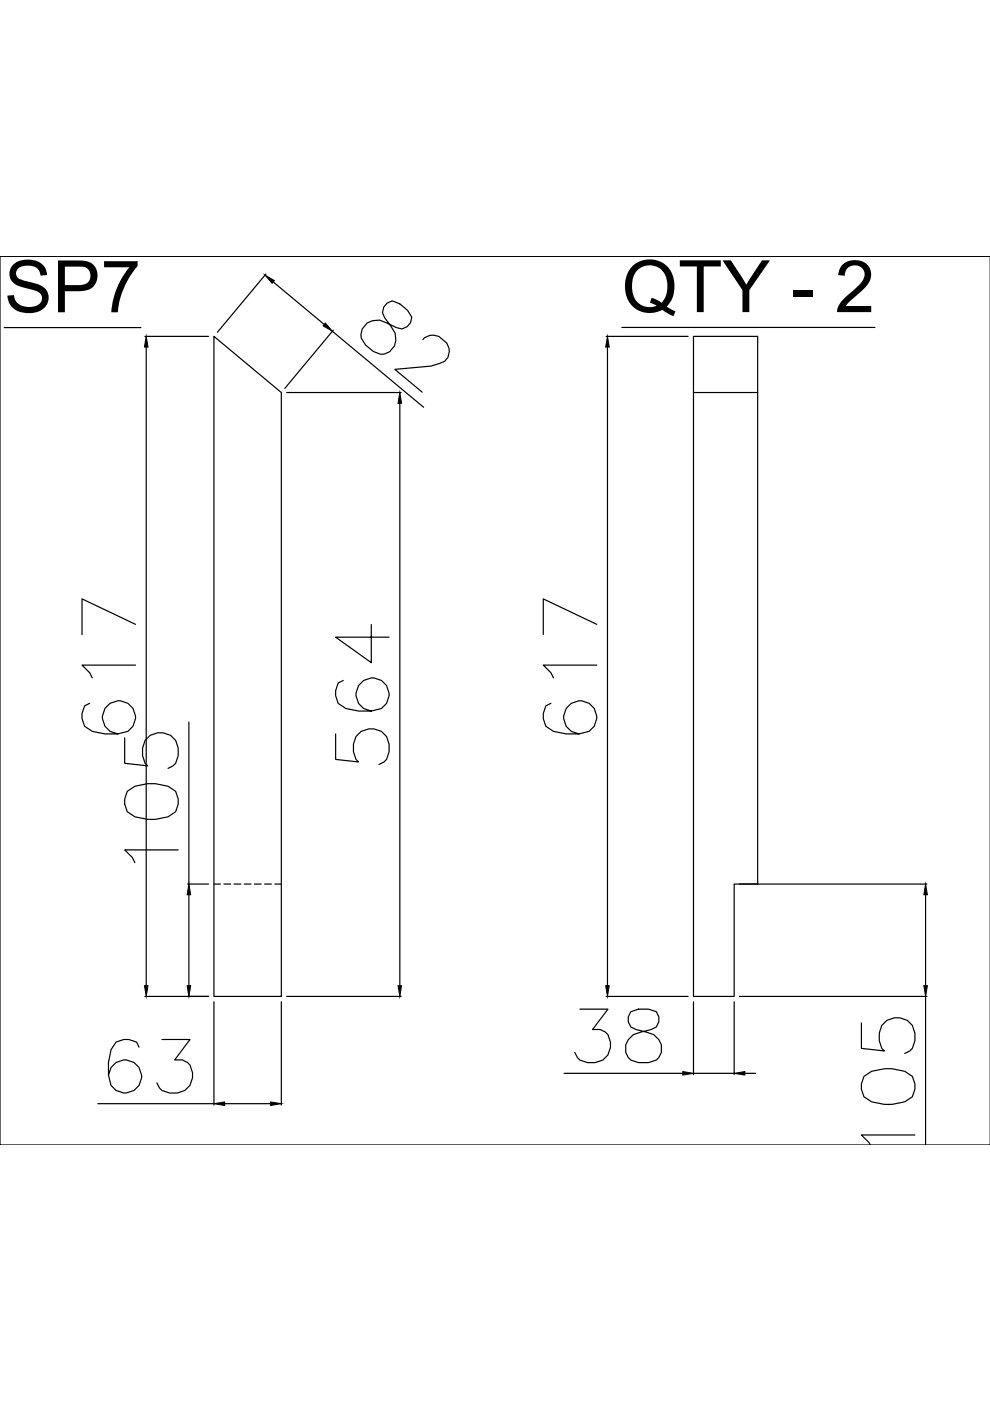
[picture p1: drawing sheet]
<svg xmlns="http://www.w3.org/2000/svg" width="210mm" height="297mm" viewBox="0 0 210 297" stroke-linecap="round" stroke-linejoin="round" font-family="sans-serif">
<defs><g id="words">
<g font-size="15.3">
<text x=".9" y="66.2">SP7</text>
<text x="131.8" y="66.2">QTY - 2</text>
</g>
</g></defs>
<!-- layer: 0 -->
<g fill="none" stroke="#000" stroke-width=".25">
<path d="M0 54.3h.1M0 54.3v188.5h210M0 54.3h210M56.4 58.1l-10.3 12.3M57.9 59.8l10.8 9M.9 69.5h29M30.7 71.3h13.5M31 73.6v135.4M45.4 71.3l14.2 11.9v128.1h-14.2zM70.5 70.2l19.3 16.1M70.7 70l-10.3 12.4M82.1 64.3l-.7 .8-.3 1.2 .5 1.1 1.3 1.8a3.4 3.4 0 0 1 .9 3.7 3.4 3.4 0 0 1-3.1 2.2l-1.5-.6-1.7-1.4a2.97 2.97 0 0 1-.9-3 2.97 2.97 0 0 1 2.3-2.1l1.6-.1 3.6 1.6a2.3 2.3 0 0 0 3.2-2.2l-.9-1.5-1.6-1.4-1.6-.6z"/>
<path d="M89.7 72a2.8 2.8 0 0 1 3.3-.7l1.7 1.4a2.77 2.77 0 0 1-1.5 4.4l-1.9 .5-7.6 .7 5.8 4.8M128.5 71.3h17.4M128.8 73.6v135.4M131.8 69.4h53.7M147 71.3h13.6v116.1h-4.9v23.9h-8.7zM60.8 83.2h24.2M84.8 85.5v123.5M147 83.2h13.6M28.7 132.4l-11.3-5.4v7.5M78.7 132.4v8.1l-7.5-5.4h11.3M126.5 132.4l-11.3-5.4v7.5M19 149.1l-1.1 .6-.5 1.6v1.1l.5 1.6 1.7 1.1 2.7 .5h2.7l2.1-.5a3.5 3.5 0 0 0 .4-5.7 3.5 3.5 0 0 0-5.5 1.4 3.5 3.5 0 0 0 3 4.8"/>
<path d="M26.4 156.4v5.4l4.9 .6a4.4 4.4 0 0 1 .5-6.5 3.9 3.9 0 0 1 4.5 .1 3.9 3.9 0 0 1 1.5 4.2l-.6 1.6-.5 .6-1.1 .5M28.7 141h-11.3l1.6 1.6 .6 1.1M40 153.1v34.3M71.2 155.6v5.4l4.8 .6a4.4 4.4 0 0 1 .6-6.5 3.9 3.9 0 0 1 4.4 .1 3.9 3.9 0 0 1 1.5 4.2l-.5 1.6-.6 .6-1.1 .5M72.8 144.3l-1.1 .5-.5 1.6v1.1l.5 1.6 1.6 1.1 2.7 .6h2.7l2.2-.6a3.5 3.5 0 0 0 .3-5.7 3.5 3.5 0 0 0-5.5 1.4 3.5 3.5 0 0 0 3 4.9M116.8 149.1l-1.1 .6-.5 1.6v1.1l.5 1.6 1.6 1.1 2.7 .5h2.7l2.2-.5a3.5 3.5 0 0 0 .4-5.7 3.5 3.5 0 0 0-5.6 1.4 3.5 3.5 0 0 0 3 4.8M126.5 141h-11.3l1.6 1.6 .5 1.1M27 167.8l1.6-1.1 2.7-.5h1.6l2.7 .5 1.6 1.1 .6 1.6v1.1l-.6 1.6-1.6 1.1-2.7 .5h-1.6l-2.7-.5-1.6-1.1-.6-1.6v-1.1zM37.8 180.2h-11.4l1.7 1.6 .5 1.1M39.8 187.4h4.4M40 189.7v19.3M156.8 187.4h39.7"/>
<path d="M196.2 189.7v19.3M30.7 211.3h13.5M45.4 212.4v21.9M59.6 212.4v21.9M60.8 211.3h24.2M122.9 214h6l-3.3 4.3a3.1 3.1 0 0 1 3.8 3.8 3.8 3.8 0 0 1-4.8 3.2l-1.7-.5-.5-.6-.5-1.1M128.5 211.3h17.4M133.8 214.5a2.29 2.29 0 0 0 1 3.8l2.2 .5a3.4 3.4 0 0 1 3.1 2.2 3.4 3.4 0 0 1-1 3.8l-1.6 .5h-2.1a2.97 2.97 0 0 1-2.6-1.8 2.97 2.97 0 0 1 .4-3.1l1.1-1 3.8-1.1a2.29 2.29 0 0 0 1-3.8l-1.6-.5h-2.1zM147 212.4v15.4M155.7 212.4v15.4M156.8 211.3h39.7M182.6 216.9v5.4l4.9 .5a4.4 4.4 0 0 1 .5-6.5 3.9 3.9 0 0 1 4.5 .1 3.9 3.9 0 0 1 1.5 4.3l-.6 1.6-.5 .5-1.1 .6"/>
<path d="M196.2 211.3v31.5M20.7 234h24.7M29.5 222l-.6-1.1-1.6-.5h-1.1l-1.6 .5-1.1 1.7-.5 2.7v2.7l.5 2.1a3.5 3.5 0 0 0 5.7 .4 3.5 3.5 0 0 0-1.4-5.5 3.5 3.5 0 0 0-4.8 3M34.3 220.4h6l-3.3 4.3a3.1 3.1 0 0 1 3.8 3.8 3.8 3.8 0 0 1-4.8 3.2l-1.7-.5-.5-.5-.5-1.1M47.6 234h9.8M119.6 227.6h25.2M147 227.6h8.7M157.9 227.6h2.3M183.2 228.2l1.6-1.1 2.7-.5h1.6l2.7 .5 1.6 1.1 .6 1.6v1.1l-.6 1.6-1.6 1.1-2.7 .6h-1.6l-2.7-.6-1.6-1.1-.6-1.6v-1.1zM194 240.6h-11.4l1.7 1.7 .2 .5"/>
</g>
<!-- layer: HIDDEN -->
<path d="M45.4 187.4h1.3M47.5 187.4h1.4M49.6 187.4h1.5M51.8 187.4h1.4M53.9 187.4h1.5M56.1 187.4h1.4M58.3 187.4h1.3" fill="none" stroke="#000" stroke-width=".25"/>
<!-- layer: 0 -->
<g fill="#000" stroke="#000" stroke-width=".21">
<path d="M56.2 58.3l2 1.2-.5 .6zM31 71.3l.4 2.3h-.8zM69 68.5l1.5 1.7-2-1.1zM128.8 71.3l.4 2.3h-.8zM84.8 83.2l.3 2.3h-.7zM40 187.4l.4 2.3h-.7zM196.2 187.4l.4 2.3h-.7zM30.6 209h.8l-.4 2.3zM39.7 209h.7l-.4 2.3zM84.4 209h.7l-.3 2.3zM128.4 209h.8l-.4 2.3zM195.9 209h.7l-.4 2.3z"/>
<path d="M45.4 234l2.2-.4v.8zM57.4 233.6l2.2 .4-2.2 .4zM144.8 227.2l2.2 .4-2.2 .3zM155.7 227.6l2.2-.4v.7z"/>
</g>
<use href="#words"/>
</svg>
